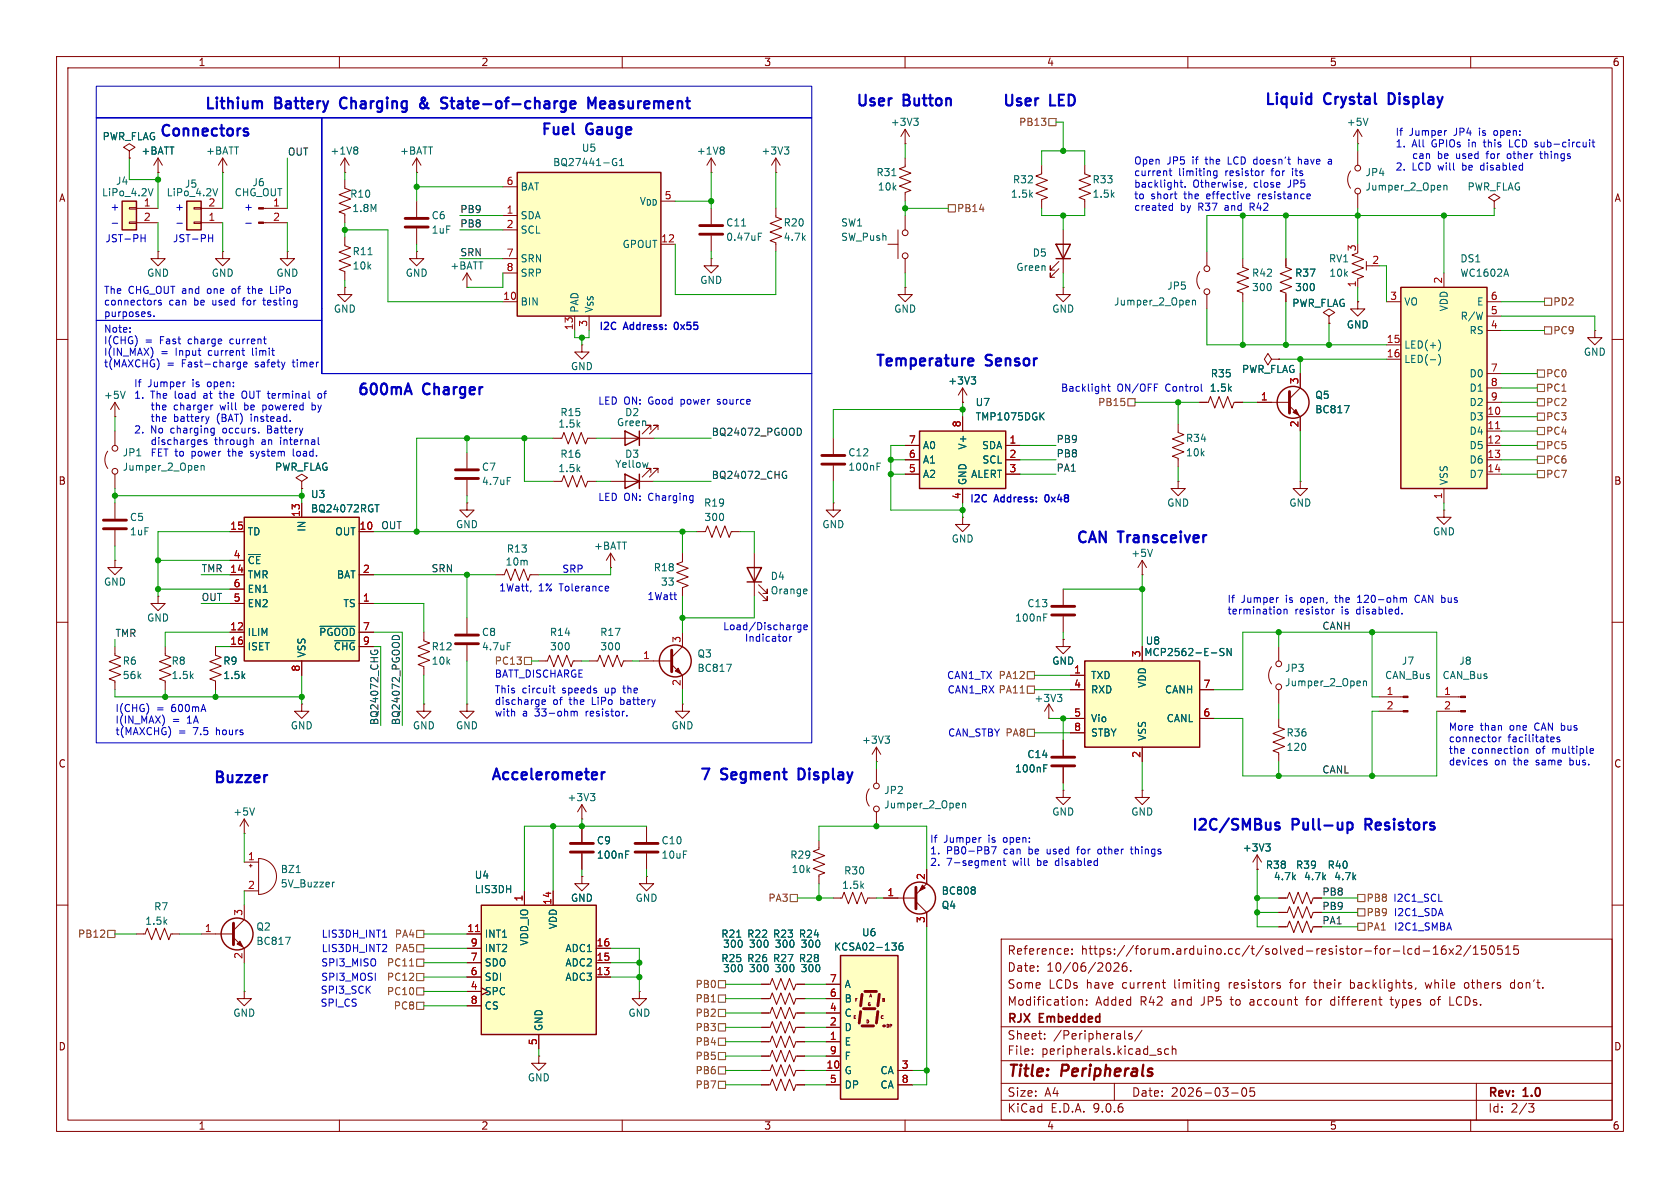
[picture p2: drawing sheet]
<svg xmlns="http://www.w3.org/2000/svg" width="297mm" height="210mm" viewBox="0 0 297 210" stroke-linecap="round" stroke-linejoin="round" font-family="sans-serif">
<defs><g id="words">
<g font-size="2.8" fill="#840000">
<text x="178" y="190.9">Title:</text>
<text x="187.7" y="190.9">Peripherals</text>
</g>
<g font-size="2.7" fill="#0000c2">
<text x="36" y="19.8">Lithium</text>
<text x="48.6" y="19.8">Battery</text>
<text x="60.9" y="19.8">Charging</text>
<text x="75.7" y="19.8">&amp;</text>
<text x="80.3" y="19.8">State-of-charge</text>
<text x="107" y="19.8">Measurement</text>
<text x="151.1" y="19.3">User</text>
<text x="159.7" y="19.3">Button</text>
<text x="177" y="19.3">User</text>
<text x="185.6" y="19.3">LED</text>
<text x="223.4" y="19.1">Liquid</text>
<text x="234.1" y="19.1">Crystal</text>
<text x="246.2" y="19.1">Display</text>
<text x="28" y="24.6">Connectors</text>
<text x="95.4" y="24.4">Fuel</text>
<text x="103.6" y="24.4">Gauge</text>
<text x="154.7" y="65.3">Temperature</text>
<text x="174.4" y="65.3">Sensor</text>
<text x="63" y="70.4">600mA</text>
<text x="74.8" y="70.4">Charger</text>
<text x="190" y="96.5">CAN</text>
<text x="197.8" y="96.5">Transceiver</text>
<text x="37.5" y="138.9">Buzzer</text>
<text x="86.6" y="138.4">Accelerometer</text>
<text x="123.5" y="138.4">7</text>
<text x="127.5" y="138.4">Segment</text>
<text x="141.9" y="138.4">Display</text>
<text x="210.4" y="147.3">I2C/SMBus</text>
<text x="228.4" y="147.3">Pull-up</text>
<text x="242.1" y="147.3">Resistors</text>
</g>
<g font-size="2.1" fill="#840000">
<text x="178" y="172">Date:</text>
<text x="178" y="169">Reference:</text>
<text x="185" y="172">10/06/2026.</text>
<text x="191.1" y="169">https://forum.arduino.cc/t/solved-resistor-for-lcd-16x2/150515</text>
<text x="178" y="178">Modification:</text>
<text x="178" y="175">Some</text>
<text x="185.4" y="175">LCDs</text>
<text x="192.1" y="175">have</text>
<text x="193.7" y="178">Added</text>
<text x="198.5" y="175">current</text>
<text x="201.6" y="178">R42</text>
<text x="207.3" y="178">and</text>
<text x="207.8" y="175">limiting</text>
<text x="212.6" y="178">JP5</text>
<text x="217.6" y="175">resistors</text>
<text x="218" y="178">to</text>
<text x="221.5" y="178">account</text>
<text x="228.7" y="175">for</text>
<text x="231.7" y="178">for</text>
<text x="233.1" y="175">their</text>
<text x="236.1" y="178">different</text>
<text x="239.5" y="175">backlights,</text>
<text x="246.9" y="178">types</text>
<text x="253.1" y="175">while</text>
<text x="254.1" y="178">of</text>
<text x="257.6" y="178">LCDs.</text>
<text x="260.1" y="175">others</text>
<text x="268.4" y="175">don't.</text>
<text x="178" y="184">Sheet:</text>
<text x="178" y="181.2">RJX</text>
<text x="183.8" y="181.2">Embedded</text>
<text x="186.2" y="184">/Peripherals/</text>
<text x="178" y="186.7">File:</text>
<text x="184.1" y="186.7">peripherals.kicad_sch</text>
<text x="178" y="196.9">KiCad</text>
<text x="178" y="194.1">Size:</text>
<text x="184.7" y="194.1">A4</text>
<text x="185.7" y="196.9">E.D.A.</text>
<text x="193.3" y="196.9">9.0.6</text>
<text x="200" y="194.1">Date:</text>
<text x="207" y="194.1">2026-03-05</text>
<text x="263" y="194.3">Rev:</text>
<text x="263" y="196.9">Id:</text>
<text x="267.1" y="196.9">2/3</text>
<text x="269.4" y="194.3">1.0</text>
</g>
<g font-size="1.8" fill="#840000">
<text x="35" y="11.9">1</text>
<text x="85" y="11.9">2</text>
<text x="135" y="11.9">3</text>
<text x="185" y="11.9">4</text>
<text x="235" y="11.9">5</text>
<text x="285" y="11.9">6</text>
<text x="10.3" y="35.9">A</text>
<text x="285.3" y="35.9">A</text>
<text x="10.3" y="85.9">B</text>
<text x="285.3" y="85.9">B</text>
<text x="10.3" y="135.9">C</text>
<text x="285.3" y="135.9">C</text>
<text x="10.3" y="185.9">D</text>
<text x="285.3" y="185.9">D</text>
<text x="35" y="199.9">1</text>
<text x="85" y="199.9">2</text>
<text x="135" y="199.9">3</text>
<text x="185" y="199.9">4</text>
<text x="235" y="199.9">5</text>
<text x="285" y="199.9">6</text>
</g>
<g font-size="1.8" fill="#006464">
<text x="157.4" y="22.5">+3V3</text>
<text x="238" y="22.5">+5V</text>
<text x="18" y="25">PWR_FLAG</text>
<text x="24.9" y="27.5">+BATT</text>
<text x="36.3" y="27.5">+BATT</text>
<text x="58.3" y="27.5">+1V8</text>
<text x="70.6" y="27.5">+BATT</text>
<text x="97.7" y="29.6">BQ27441-G1</text>
<text x="102.8" y="27">U5</text>
<text x="123.1" y="27.5">+1V8</text>
<text x="134.5" y="27.5">+3V3</text>
<text x="17.9" y="34.9">LiPo_4.2V</text>
<text x="20.4" y="32.9">J4</text>
<text x="29.4" y="34.9">LiPo_4.2V</text>
<text x="32.6" y="33.4">J5</text>
<text x="41.4" y="34.9">CHG_OUT</text>
<text x="44.5" y="33.1">J6</text>
<text x="61.8" y="35.2">R10</text>
<text x="91.9" y="33.9">BAT</text>
<text x="154.8" y="31.3">R31</text>
<text x="155.1" y="33.9">10k</text>
<text x="178.6" y="35.2">1.5k</text>
<text x="179" y="32.6">R32</text>
<text x="193" y="35.2">1.5k</text>
<text x="193" y="32.6">R33</text>
<text x="241.3" y="31.3">JP4</text>
<text x="241.3" y="33.9">Jumper_2_Open</text>
<text x="259.3" y="33.9">PWR_FLAG</text>
<text x="62.2" y="37.7">1.8M</text>
<text x="76.2" y="39">C6</text>
<text x="76.2" y="41.5">1uF</text>
<text x="91.9" y="39">SDA</text>
<text x="91.9" y="41.5">SCL</text>
<text x="113" y="36.4">V_{DD}</text>
<text x="128.3" y="40.2">C11</text>
<text x="138.4" y="40.2">R20</text>
<text x="148.6" y="40.2">SW1</text>
<text x="62.2" y="47.9">10k</text>
<text x="62.2" y="45.3">R11</text>
<text x="79.5" y="47.9">+BATT</text>
<text x="91.9" y="46.6">SRN</text>
<text x="110" y="44">GPOUT</text>
<text x="128.3" y="42.8">0.47uF</text>
<text x="138.4" y="42.8">4.7k</text>
<text x="148.6" y="42.8">SW_Push</text>
<text x="182.5" y="45.6">D5</text>
<text x="234.8" y="46.6">RV1</text>
<text x="258.1" y="46.6">DS1</text>
<text x="25.9" y="49.1">GND</text>
<text x="37.3" y="49.1">GND</text>
<text x="48.8" y="49.1">GND</text>
<text x="71.6" y="49.1">GND</text>
<text x="91.9" y="49.1">SRP</text>
<text x="123.7" y="50.4">GND</text>
<text x="179.6" y="48.1">Green</text>
<text x="206.3" y="51.4">JP5</text>
<text x="221.2" y="51.7">300</text>
<text x="221.2" y="49.1">R42</text>
<text x="228.9" y="51.7">300</text>
<text x="228.9" y="49.1">R37</text>
<text x="234.9" y="49.1">10k</text>
<text x="258.1" y="49.1">WC1602A</text>
<text x="58.9" y="55.5">GND</text>
<text x="91.9" y="54.2">BIN</text>
<text x="102.5" y="55.4" transform="rotate(-90 102.5 55.4)">PAD</text>
<text x="105" y="55.4" transform="rotate(-90 105 55.4)">V_{SS}</text>
<text x="158" y="55.5">GND</text>
<text x="185.9" y="55.5">GND</text>
<text x="196.9" y="54.2">Jumper_2_Open</text>
<text x="228.4" y="54.5">PWR_FLAG</text>
<text x="238" y="58.3">GND</text>
<text x="248.2" y="54.2">VO</text>
<text x="256.1" y="55.1" transform="rotate(-90 256.1 55.1)">VDD</text>
<text x="258.1" y="56.7">R/W</text>
<text x="259.7" y="59.3">RS</text>
<text x="261" y="54.2">E</text>
<text x="100.8" y="65.6">GND</text>
<text x="248.2" y="61.8">LED(+)</text>
<text x="248.2" y="64.4">LED(-)</text>
<text x="279.9" y="63.1">GND</text>
<text x="18.3" y="70.7">+5V</text>
<text x="167.5" y="68.2">+3V3</text>
<text x="172.4" y="72">U7</text>
<text x="213.8" y="69.4">1.5k</text>
<text x="214" y="66.9">R35</text>
<text x="219.5" y="66.1">PWR_FLAG</text>
<text x="232.4" y="70.7">Q5</text>
<text x="259.7" y="66.9">D0</text>
<text x="259.7" y="69.4">D1</text>
<text x="259.7" y="72">D2</text>
<text x="98.6" y="75.8">1.5k</text>
<text x="99" y="73.8">R15</text>
<text x="109" y="75.5">Green</text>
<text x="110.4" y="73.8">D2</text>
<text x="172.4" y="74.5">TMP1075DGK</text>
<text x="232.4" y="73.3">BC817</text>
<text x="259.7" y="74.5">D3</text>
<text x="259.7" y="77.1">D4</text>
<text x="21.6" y="80.9">JP1</text>
<text x="21.6" y="83.4">Jumper_2_Open</text>
<text x="45.4" y="80.9">system</text>
<text x="48.5" y="83.4">PWR_FLAG</text>
<text x="85.1" y="83.4">C7</text>
<text x="98.6" y="83.7">1.5k</text>
<text x="99" y="81.1">R16</text>
<text x="108.7" y="82.9">Yellow</text>
<text x="110.4" y="81.1">D3</text>
<text x="149.9" y="83.4">100nF</text>
<text x="149.9" y="80.9">C12</text>
<text x="163.1" y="79.6">A0</text>
<text x="163.1" y="82.1">A1</text>
<text x="171" y="79.6" transform="rotate(-90 171 79.6)">V+</text>
<text x="173.5" y="79.6">SDA</text>
<text x="173.6" y="82.1">SCL</text>
<text x="209.6" y="80.9">10k</text>
<text x="209.6" y="78.3">R34</text>
<text x="259.7" y="79.6">D5</text>
<text x="259.7" y="82.1">D6</text>
<text x="54.9" y="88.2">U3</text>
<text x="85.1" y="86">4.7uF</text>
<text x="124.4" y="89.8">R19</text>
<text x="163.1" y="84.7">A2</text>
<text x="171" y="85.9" transform="rotate(-90 171 85.9)">GND</text>
<text x="171.6" y="84.7">ALERT</text>
<text x="206.2" y="89.8">GND</text>
<text x="227.8" y="89.8">GND</text>
<text x="256.1" y="85.9" transform="rotate(-90 256.1 85.9)">VSS</text>
<text x="259.7" y="84.7">D7</text>
<text x="22.9" y="92.3">C5</text>
<text x="22.9" y="94.8">1uF</text>
<text x="43.7" y="94.8">TD</text>
<text x="54.2" y="94.1" transform="rotate(-90 54.2 94.1)">IN</text>
<text x="54.9" y="90.8">BQ24072RGT</text>
<text x="59.2" y="94.8">OUT</text>
<text x="80.5" y="93.6">GND</text>
<text x="124.4" y="92.3">300</text>
<text x="145.3" y="93.6">GND</text>
<text x="253.2" y="94.8">GND</text>
<text x="43.7" y="99.9">~{CE}</text>
<text x="89.3" y="100.2">10m</text>
<text x="89.5" y="97.9">R13</text>
<text x="104.9" y="97.4">+BATT</text>
<text x="115.5" y="101.2">R18</text>
<text x="168.1" y="96.1">GND</text>
<text x="199.9" y="98.7">+5V</text>
<text x="18.3" y="103.7">GND</text>
<text x="43.7" y="102.5">TMR</text>
<text x="43.7" y="105">EN1</text>
<text x="43.7" y="107.5">EN2</text>
<text x="59.5" y="102.5">BAT</text>
<text x="60.6" y="107.5">TS</text>
<text x="116.7" y="103.7">33</text>
<text x="136.2" y="102.7">D4</text>
<text x="136.2" y="105.3">Orange</text>
<text x="181.5" y="107.5">C13</text>
<text x="25.9" y="110.1">GND</text>
<text x="43.7" y="112.6">ILIM</text>
<text x="56.3" y="112.6">~{PGOOD}</text>
<text x="85.1" y="112.6">C8</text>
<text x="97.1" y="112.6">R14</text>
<text x="106" y="112.6">R17</text>
<text x="179.3" y="110.1">100nF</text>
<text x="21.6" y="117.7">R6</text>
<text x="30.2" y="117.7">R8</text>
<text x="39.4" y="117.7">R9</text>
<text x="43.7" y="115.2">ISET</text>
<text x="54.2" y="116.3" transform="rotate(-90 54.2 116.3)">VSS</text>
<text x="58.9" y="115.2">~{CHG}</text>
<text x="76.2" y="117.7">10k</text>
<text x="76.2" y="115.2">R12</text>
<text x="85.1" y="115.2">4.7uF</text>
<text x="97.1" y="115.2">300</text>
<text x="106" y="115.2">300</text>
<text x="123.2" y="119">BC817</text>
<text x="123.2" y="116.4">Q3</text>
<text x="185.9" y="117.7">GND</text>
<text x="202.2" y="116.2">MCP2562-E-SN</text>
<text x="202.4" y="114.1">U8</text>
<text x="227.1" y="119">JP3</text>
<text x="247.7" y="117.7">J7</text>
<text x="257.9" y="117.7">J8</text>
<text x="21.6" y="120.2">56k</text>
<text x="30.2" y="120.2">1.5k</text>
<text x="39.4" y="120.2">1.5k</text>
<text x="182.8" y="124.3">+3V3</text>
<text x="192.8" y="120.2">TXD</text>
<text x="192.8" y="122.8">RXD</text>
<text x="202.8" y="121.7" transform="rotate(-90 202.8 121.7)">VDD</text>
<text x="205.9" y="122.8">CANH</text>
<text x="227.1" y="121.5">Jumper_2_Open</text>
<text x="244.8" y="120.2">CAN_Bus</text>
<text x="254.9" y="120.2">CAN_Bus</text>
<text x="51.3" y="129.1">GND</text>
<text x="72.9" y="129.1">GND</text>
<text x="80.5" y="129.1">GND</text>
<text x="118.6" y="129.1">GND</text>
<text x="152.3" y="131.7">+3V3</text>
<text x="192.8" y="127.9">Vio</text>
<text x="192.8" y="130.4">STBY</text>
<text x="202.8" y="131.1" transform="rotate(-90 202.8 131.1)">VSS</text>
<text x="206.2" y="127.9">CANL</text>
<text x="227.3" y="130.4">R36</text>
<text x="179.3" y="136.8">100nF</text>
<text x="181.5" y="134.2">C14</text>
<text x="227.3" y="132.9">120</text>
<text x="100.2" y="141.8">+3V3</text>
<text x="156.2" y="140.6">JP2</text>
<text x="156.2" y="143.1">Jumper_2_Open</text>
<text x="41.1" y="144.4">+5V</text>
<text x="105.4" y="149.5">C9</text>
<text x="116.8" y="149.5">C10</text>
<text x="185.9" y="144.4">GND</text>
<text x="199.9" y="144.4">GND</text>
<text x="49.5" y="154.5">BZ1</text>
<text x="83.8" y="155.5">U4</text>
<text x="105.4" y="152">100nF</text>
<text x="116.8" y="152">10uF</text>
<text x="139.6" y="152">R29</text>
<text x="139.9" y="154.5">10k</text>
<text x="149.1" y="154.8">R30</text>
<text x="219.6" y="150.7">+3V3</text>
<text x="223.7" y="153.8">R38</text>
<text x="225.1" y="155.8">4.7k</text>
<text x="229" y="153.8">R39</text>
<text x="230.4" y="155.8">4.7k</text>
<text x="234.6" y="153.8">R40</text>
<text x="235.8" y="155.8">4.7k</text>
<text x="27.2" y="161.1">R7</text>
<text x="49.5" y="157.1">5V_Buzzer</text>
<text x="83.8" y="158.1">LIS3DH</text>
<text x="100.8" y="159.6">GND</text>
<text x="112.3" y="159.6">GND</text>
<text x="148.8" y="157.3">1.5k</text>
<text x="166.4" y="158.3">BC808</text>
<text x="166.4" y="160.9">Q4</text>
<text x="25.6" y="163.7">1.5k</text>
<text x="45.2" y="167.2">BC817</text>
<text x="45.2" y="164.7">Q2</text>
<text x="85.6" y="166">INT1</text>
<text x="93.6" y="167.3" transform="rotate(-90 93.6 167.3)">VDD_IO</text>
<text x="98.7" y="164.4" transform="rotate(-90 98.7 164.4)">VDD</text>
<text x="127.4" y="166">R21</text>
<text x="127.7" y="167.7">300</text>
<text x="132" y="166">R22</text>
<text x="132.3" y="167.7">300</text>
<text x="136.6" y="166">R23</text>
<text x="136.9" y="167.7">300</text>
<text x="141.1" y="166">R24</text>
<text x="141.4" y="167.7">300</text>
<text x="152.3" y="165.7">U6</text>
<text x="85.6" y="168.5">INT2</text>
<text x="85.6" y="171">SDO</text>
<text x="85.6" y="173.6">SDI</text>
<text x="99.9" y="168.5">ADC1</text>
<text x="99.9" y="171">ADC2</text>
<text x="99.9" y="173.6">ADC3</text>
<text x="127.4" y="170.3">R25</text>
<text x="127.7" y="172.1">300</text>
<text x="132" y="170.3">R26</text>
<text x="132.3" y="172.1">300</text>
<text x="136.6" y="170.3">R27</text>
<text x="136.9" y="172.1">300</text>
<text x="141.1" y="170.3">R28</text>
<text x="141.4" y="172.1">300</text>
<text x="147.3" y="168.2">KCSA02-136</text>
<text x="41.1" y="179.9">GND</text>
<text x="85.6" y="176.1">SPC</text>
<text x="85.6" y="178.7">CS</text>
<text x="111" y="179.9">GND</text>
<text x="149.2" y="174.9">A</text>
<text x="149.2" y="177.4">B</text>
<text x="149.2" y="179.9">C</text>
<text x="96.1" y="182.4" transform="rotate(-90 96.1 182.4)">GND</text>
<text x="149.2" y="182.5">D</text>
<text x="149.2" y="185">E</text>
<text x="93.2" y="191.4">GND</text>
<text x="149.2" y="187.6">F</text>
<text x="149.2" y="190.1">G</text>
<text x="155.6" y="190.1">CA</text>
<text x="149.2" y="192.6">DP</text>
<text x="155.6" y="192.6">CA</text>
</g>
<g font-size="1.8" fill="#725600">
<text x="180.1" y="22.5">PB13</text>
<text x="169.1" y="37.7">PB14</text>
<text x="274.5" y="59.3">PC9</text>
<text x="274.5" y="54.2">PD2</text>
<text x="194" y="72">PB15</text>
<text x="273.2" y="69.4">PC1</text>
<text x="273.2" y="66.9">PC0</text>
<text x="273.2" y="72">PC2</text>
<text x="273.2" y="77.1">PC4</text>
<text x="273.2" y="74.5">PC3</text>
<text x="273.2" y="79.6">PC5</text>
<text x="273.2" y="82.1">PC6</text>
<text x="273.2" y="84.7">PC7</text>
<text x="87.4" y="117.7">PC13</text>
<text x="135.7" y="159.6">PA3</text>
<text x="241.5" y="159.6">PB8</text>
<text x="13.7" y="166">PB12</text>
<text x="69.7" y="166">PA4</text>
<text x="241.5" y="164.7">PA1</text>
<text x="241.5" y="162.2">PB9</text>
<text x="68.3" y="173.6">PC12</text>
<text x="68.3" y="171">PC11</text>
<text x="69.7" y="168.5">PA5</text>
<text x="68.3" y="176.1">PC10</text>
<text x="69.5" y="178.7">PC8</text>
<text x="122.9" y="179.9">PB2</text>
<text x="122.9" y="174.9">PB0</text>
<text x="122.9" y="177.4">PB1</text>
<text x="122.9" y="182.5">PB3</text>
<text x="122.9" y="185">PB4</text>
<text x="122.9" y="187.6">PB5</text>
<text x="122.9" y="190.1">PB6</text>
<text x="122.9" y="192.6">PB7</text>
</g>
<g font-size="1.8" fill="#0f0f0f">
<text x="50.8" y="27.6">OUT</text>
<text x="81.3" y="37.8">PB9</text>
<text x="81.3" y="40.3">PB8</text>
<text x="81.3" y="45.4">SRN</text>
<text x="125.7" y="77.1">BQ24072_PGOOD</text>
<text x="186.7" y="78.4">PB9</text>
<text x="186.7" y="80.9">PB8</text>
<text x="186.7" y="83.5">PA1</text>
<text x="125.7" y="84.7">BQ24072_CHG</text>
<text x="67.3" y="93.6">OUT</text>
<text x="35.6" y="101.3">TMR 14</text>
<text x="76.2" y="101.3">SRN</text>
<text x="35.6" y="106.3">OUT</text>
<text x="20.3" y="112.7">TMR</text>
<text x="233.7" y="111.4">CANH</text>
<text x="67" y="128.3" transform="rotate(-90 67 128.3)">BQ24072_CHG</text>
<text x="70.8" y="128.3" transform="rotate(-90 70.8 128.3)">BQ24072_PGOOD</text>
<text x="233.7" y="136.8">CANL</text>
<text x="233.7" y="160.9">PB9</text>
<text x="233.7" y="158.4">PB8</text>
<text x="233.7" y="163.5">PA1</text>
</g>
<g font-size="1.8" fill="#0000c2">
<text x="200.4" y="29.3">Open</text>
<text x="206.3" y="29.3">JP5</text>
<text x="210.9" y="29.3">if</text>
<text x="213.4" y="29.3">the</text>
<text x="217.5" y="29.3">LCD doesn't</text>
<text x="230.4" y="29.3">have</text>
<text x="246.6" y="24.2">If</text>
<text x="246.6" y="26.3">1.</text>
<text x="249.1" y="24.2">Jumper</text>
<text x="249.6" y="26.3">All</text>
<text x="250.1" y="28.3">can</text>
<text x="253.2" y="26.3">GPIOs</text>
<text x="254.7" y="28.3">be</text>
<text x="257.1" y="24.2">JP4</text>
<text x="258.1" y="28.3">used</text>
<text x="259.9" y="26.3">in</text>
<text x="261.8" y="24.2">is</text>
<text x="262.8" y="26.3">this</text>
<text x="263.7" y="28.3">for</text>
<text x="264.6" y="24.2">open:</text>
<text x="267.5" y="26.3">LCD sub-circuit</text>
<text x="267.5" y="28.3">other</text>
<text x="273.6" y="28.3">things</text>
<text x="200.4" y="31.3">current</text>
<text x="200.4" y="33.4">backlight.</text>
<text x="200.4" y="35.4">to</text>
<text x="203.5" y="35.4">short</text>
<text x="208.4" y="31.3">limiting</text>
<text x="209.5" y="35.4">the</text>
<text x="210.9" y="33.4">Otherwise,</text>
<text x="213.6" y="35.4">effective</text>
<text x="216.7" y="31.3">resistor</text>
<text x="221.8" y="33.4">close</text>
<text x="222.9" y="35.4">resistance</text>
<text x="225.1" y="31.3">for</text>
<text x="228" y="33.4">JP5</text>
<text x="228.9" y="31.3">its</text>
<text x="246.6" y="30.4">2.</text>
<text x="249.6" y="30.4">LCD will</text>
<text x="258.8" y="30.4">be</text>
<text x="262.2" y="30.4">disabled</text>
<text x="19.4" y="37.4">+</text>
<text x="30.9" y="37.4">+</text>
<text x="43.1" y="37.4">+</text>
<text x="200.4" y="37.5">created</text>
<text x="208.7" y="37.5">by</text>
<text x="211.9" y="37.5">R37</text>
<text x="216.8" y="37.5">and</text>
<text x="221.4" y="37.5">R42</text>
<text x="18.5" y="43">JST-PH</text>
<text x="30.5" y="43">JST-PH</text>
<text x="18.3" y="52.2">The</text>
<text x="22.7" y="52.2">CHG_OUT and</text>
<text x="36.9" y="52.2">one</text>
<text x="41.5" y="52.2">of</text>
<text x="44.5" y="52.2">the</text>
<text x="48.7" y="52.2">LiPo</text>
<text x="18.3" y="54.2">connectors</text>
<text x="18.3" y="56.3">purposes.</text>
<text x="18.3" y="59">Note:</text>
<text x="29.9" y="54.2">can</text>
<text x="34.4" y="54.2">be</text>
<text x="37.8" y="54.2">used</text>
<text x="43.4" y="54.2">for</text>
<text x="47.2" y="54.2">testing</text>
<text x="105.8" y="58.7">I2C</text>
<text x="110.3" y="58.7">Address:</text>
<text x="119.6" y="58.7">0x55</text>
<text x="18.3" y="61.1">I(CHG)</text>
<text x="18.3" y="63.1">I(IN_MAX)</text>
<text x="18.3" y="65.1">t(MAXCHG)</text>
<text x="25.6" y="61.1">=</text>
<text x="28.4" y="61.1">Fast</text>
<text x="28.4" y="63.1">=</text>
<text x="29.5" y="65.1">=</text>
<text x="31.2" y="63.1">Input</text>
<text x="32.2" y="65.1">Fast-charge</text>
<text x="33.5" y="61.1">charge</text>
<text x="37.1" y="63.1">current</text>
<text x="41.1" y="61.1">current</text>
<text x="45" y="63.1">limit</text>
<text x="45.4" y="65.1">safety</text>
<text x="52.2" y="65.1">timer</text>
<text x="23.6" y="68.6">If</text>
<text x="23.6" y="70.7">1.</text>
<text x="26.1" y="68.6">Jumper</text>
<text x="26.6" y="70.7">The</text>
<text x="31" y="70.7">load</text>
<text x="34.1" y="68.6">is</text>
<text x="36.3" y="70.7">at</text>
<text x="36.9" y="68.6">open:</text>
<text x="39.3" y="70.7">the</text>
<text x="43.4" y="70.7">OUT terminal</text>
<text x="57.3" y="70.7">of</text>
<text x="105.7" y="71.7">LED ON:</text>
<text x="114.7" y="71.7">Good</text>
<text x="120.6" y="71.7">power</text>
<text x="127.3" y="71.7">source</text>
<text x="187.5" y="69.4">Backlight</text>
<text x="197.5" y="69.4">ON/OFF</text>
<text x="206.1" y="69.4">Control</text>
<text x="23.6" y="76.8">2.</text>
<text x="26.6" y="76.8">No</text>
<text x="27.1" y="72.7">the</text>
<text x="27.1" y="74.8">the</text>
<text x="30.3" y="76.8">charging</text>
<text x="31.3" y="72.7">charger</text>
<text x="31.3" y="74.8">battery</text>
<text x="39" y="74.8">(BAT)</text>
<text x="39.6" y="72.7">will</text>
<text x="39.7" y="76.8">occurs.</text>
<text x="44.1" y="72.7">be</text>
<text x="45.2" y="74.8">instead.</text>
<text x="47.5" y="72.7">powered</text>
<text x="47.7" y="76.8">Battery</text>
<text x="56.4" y="72.7">by</text>
<text x="27.1" y="78.9">discharges</text>
<text x="27.1" y="80.9">FET to</text>
<text x="34.6" y="80.9">power</text>
<text x="38.5" y="78.9">through</text>
<text x="41.2" y="80.9">the</text>
<text x="47" y="78.9">an</text>
<text x="50.4" y="78.9">internal</text>
<text x="53.1" y="80.9">load.</text>
<text x="105.7" y="88.8">LED ON:</text>
<text x="114.7" y="88.8">Charging</text>
<text x="171.3" y="89.1">I2C</text>
<text x="175.8" y="89.1">Address:</text>
<text x="185.2" y="89.1">0x48</text>
<text x="99.3" y="101.5">SRP</text>
<text x="88.1" y="104.8">1Watt,</text>
<text x="95.2" y="104.8">1%</text>
<text x="99" y="104.8">Tolerance</text>
<text x="114.4" y="106.3">1Watt</text>
<text x="216.9" y="106.8">If</text>
<text x="219.4" y="106.8">Jumper</text>
<text x="227.4" y="106.8">is</text>
<text x="230.2" y="106.8">open,</text>
<text x="236.5" y="106.8">the</text>
<text x="240.7" y="106.8">120-ohm</text>
<text x="251" y="106.8">CAN bus</text>
<text x="127.7" y="111.6">Load/Discharge</text>
<text x="131.6" y="113.6">Indicator</text>
<text x="216.9" y="108.8">termination</text>
<text x="228.9" y="108.8">resistor</text>
<text x="237.3" y="108.8">is</text>
<text x="240.1" y="108.8">disabled.</text>
<text x="87.4" y="120">BATT_DISCHARGE</text>
<text x="87.4" y="122.8">This</text>
<text x="87.4" y="124.8">discharge</text>
<text x="92.3" y="122.8">circuit</text>
<text x="97.7" y="124.8">of</text>
<text x="99.5" y="122.8">speeds</text>
<text x="100.8" y="124.8">the</text>
<text x="104.9" y="124.8">LiPo</text>
<text x="107.2" y="122.8">up</text>
<text x="110.1" y="124.8">battery</text>
<text x="110.7" y="122.8">the</text>
<text x="167.3" y="120.2">CAN1_TX PA12</text>
<text x="167.4" y="122.8">CAN1_RX PA11</text>
<text x="20.3" y="126.1">I(CHG)</text>
<text x="20.3" y="128.1">I(IN_MAX)</text>
<text x="20.3" y="130.2">t(MAXCHG)</text>
<text x="27.7" y="126.1">=</text>
<text x="30.4" y="126.1">600mA</text>
<text x="30.4" y="128.1">=</text>
<text x="31.5" y="130.2">=</text>
<text x="33.2" y="128.1">1A</text>
<text x="34.3" y="130.2">7.5</text>
<text x="38.5" y="130.2">hours</text>
<text x="87.4" y="126.9">with</text>
<text x="92.4" y="126.9">a</text>
<text x="94.7" y="126.9">33-ohm</text>
<text x="103.8" y="126.9">resistor.</text>
<text x="167.5" y="130.4">CAN_STBY PA8</text>
<text x="256" y="129.4">More</text>
<text x="256" y="131.4">connector</text>
<text x="261.7" y="129.4">than</text>
<text x="266.6" y="131.4">facilitates</text>
<text x="267" y="129.4">one</text>
<text x="271.6" y="129.4">CAN bus</text>
<text x="256" y="133.5">the</text>
<text x="256" y="135.5">devices</text>
<text x="260.2" y="133.5">connection</text>
<text x="264.2" y="135.5">on</text>
<text x="267.7" y="135.5">the</text>
<text x="271.7" y="133.5">of</text>
<text x="271.8" y="135.5">same</text>
<text x="274.7" y="133.5">multiple</text>
<text x="278" y="135.5">bus.</text>
<text x="164.3" y="149.2">If</text>
<text x="166.8" y="149.2">Jumper</text>
<text x="174.8" y="149.2">is</text>
<text x="177.6" y="149.2">open:</text>
<text x="164.3" y="151.2">1.</text>
<text x="164.3" y="153.3">2.</text>
<text x="167.3" y="151.2">PB0-PB7</text>
<text x="167.3" y="153.3">7-segment</text>
<text x="177.6" y="151.2">can</text>
<text x="179.2" y="153.3">will</text>
<text x="182.1" y="151.2">be</text>
<text x="183.6" y="153.3">be</text>
<text x="185.5" y="151.2">used</text>
<text x="187" y="153.3">disabled</text>
<text x="191.1" y="151.2">for</text>
<text x="194.9" y="151.2">other</text>
<text x="201" y="151.2">things</text>
<text x="246.2" y="159.6">I2C1_SCL</text>
<text x="56.8" y="166">LIS3DH_INT1</text>
<text x="246.3" y="162.2">I2C1_SDA</text>
<text x="246.3" y="164.7">I2C1_SMBA</text>
<text x="56.7" y="171">SPI3_MISO</text>
<text x="56.7" y="173.6">SPI3_MOSI</text>
<text x="56.8" y="168.5">LIS3DH_INT2</text>
<text x="56.6" y="178.2">SPI_CS</text>
<text x="56.6" y="175.9">SPI3_SCK</text>
</g>
<g font-size="1.8" fill="#a90000">
<text x="89.5" y="32.8">6</text>
<text x="117.4" y="35.3">5</text>
<text x="25.3" y="36.6">1</text>
<text x="25.3" y="39.1">2</text>
<text x="36.8" y="39.1">1</text>
<text x="36.8" y="36.6">2</text>
<text x="48.2" y="36.6">1</text>
<text x="48.2" y="39.1">2</text>
<text x="89.5" y="37.8">1</text>
<text x="89.5" y="40.4">2</text>
<text x="89.5" y="45.5">7</text>
<text x="116.8" y="42.9">12</text>
<text x="239.8" y="44.5" transform="rotate(-90 239.8 44.5)">3</text>
<text x="242.5" y="46.7">2</text>
<text x="88.9" y="53.1">10</text>
<text x="89.5" y="48">8</text>
<text x="239.8" y="50.9" transform="rotate(-90 239.8 50.9)">1</text>
<text x="245.7" y="53.1">3</text>
<text x="255" y="50.2" transform="rotate(-90 255 50.2)">2</text>
<text x="263.5" y="53.1">6</text>
<text x="101.3" y="58.5" transform="rotate(-90 101.3 58.5)">13</text>
<text x="103.9" y="57.9" transform="rotate(-90 103.9 57.9)">3</text>
<text x="263.5" y="55.6">5</text>
<text x="263.5" y="58.2">4</text>
<text x="245.1" y="60.7">15</text>
<text x="245.1" y="63.2">16</text>
<text x="263.5" y="65.8">7</text>
<text x="222.8" y="70.9">1</text>
<text x="229.6" y="68" transform="rotate(-90 229.6 68)">3</text>
<text x="263.5" y="68.3">8</text>
<text x="263.5" y="70.9">9</text>
<text x="169.9" y="75.6" transform="rotate(-90 169.9 75.6)">8</text>
<text x="229.6" y="75.6" transform="rotate(-90 229.6 75.6)">2</text>
<text x="262.8" y="73.4">10</text>
<text x="262.8" y="75.9">11</text>
<text x="160.6" y="78.5">7</text>
<text x="160.6" y="81">6</text>
<text x="160.6" y="83.6">5</text>
<text x="178.4" y="78.5">1</text>
<text x="178.4" y="81">2</text>
<text x="178.4" y="83.6">3</text>
<text x="262.8" y="78.5">12</text>
<text x="262.8" y="81">13</text>
<text x="262.8" y="83.6">14</text>
<text x="169.9" y="88.3" transform="rotate(-90 169.9 88.3)">4</text>
<text x="255" y="88.3" transform="rotate(-90 255 88.3)">1</text>
<text x="40.6" y="93.7">15</text>
<text x="53.1" y="91.5" transform="rotate(-90 53.1 91.5)">13</text>
<text x="63.5" y="93.7">10</text>
<text x="40.6" y="101.3">14</text>
<text x="41.2" y="98.8">4</text>
<text x="64.1" y="101.3">2</text>
<text x="41.2" y="103.9">6</text>
<text x="41.2" y="106.4">5</text>
<text x="64.1" y="106.4">1</text>
<text x="40.6" y="111.5">12</text>
<text x="64.1" y="111.5">7</text>
<text x="120.4" y="113.7" transform="rotate(-90 120.4 113.7)">3</text>
<text x="40.6" y="114">16</text>
<text x="53.1" y="118.8" transform="rotate(-90 53.1 118.8)">8</text>
<text x="64.1" y="114">9</text>
<text x="113.6" y="116.6">1</text>
<text x="189.8" y="119.1">1</text>
<text x="201.7" y="116.3" transform="rotate(-90 201.7 116.3)">3</text>
<text x="120.4" y="121.4" transform="rotate(-90 120.4 121.4)">2</text>
<text x="189.8" y="121.7">4</text>
<text x="212.7" y="121.7">7</text>
<text x="245" y="122.9">1</text>
<text x="245" y="125.5">2</text>
<text x="255.2" y="122.9">1</text>
<text x="255.2" y="125.5">2</text>
<text x="189.8" y="126.7">5</text>
<text x="189.8" y="129.3">8</text>
<text x="212.7" y="126.7">6</text>
<text x="201.7" y="134.1" transform="rotate(-90 201.7 134.1)">2</text>
<text x="43.7" y="152.1">1</text>
<text x="163.6" y="155.6" transform="rotate(-90 163.6 155.6)">2</text>
<text x="42.9" y="162" transform="rotate(-90 42.9 162)">3</text>
<text x="43.7" y="157.2">2</text>
<text x="92.5" y="159.5" transform="rotate(-90 92.5 159.5)">1</text>
<text x="97.5" y="160.1" transform="rotate(-90 97.5 160.1)">14</text>
<text x="156.8" y="158.5">1</text>
<text x="36.1" y="164.8">1</text>
<text x="82.5" y="164.8">11</text>
<text x="83.1" y="167.4">9</text>
<text x="105.4" y="167.4">16</text>
<text x="163.6" y="163.3" transform="rotate(-90 163.6 163.3)">3</text>
<text x="42.9" y="169.6" transform="rotate(-90 42.9 169.6)">2</text>
<text x="83.1" y="169.9">7</text>
<text x="83.1" y="172.5">6</text>
<text x="105.4" y="169.9">15</text>
<text x="105.4" y="172.5">13</text>
<text x="146.6" y="173.7">7</text>
<text x="83.1" y="175">4</text>
<text x="83.1" y="177.5">8</text>
<text x="146.6" y="176.3">6</text>
<text x="146.6" y="178.8">4</text>
<text x="95" y="184.9" transform="rotate(-90 95 184.9)">5</text>
<text x="146.6" y="181.4">2</text>
<text x="146.6" y="183.9">1</text>
<text x="146" y="189">10</text>
<text x="146.6" y="186.4">9</text>
<text x="146.6" y="191.5">5</text>
<text x="159.3" y="189">3</text>
<text x="159.3" y="191.5">8</text>
</g>
<g font-size=".7" fill="#840000">
<text x="151" y="177.3">F</text>
<text x="153.2" y="178">G</text>
<text x="153.5" y="176.5">A</text>
<text x="155.8" y="177.3">B</text>
<text x="150.7" y="180.3">E</text>
<text x="153" y="181.1">D</text>
<text x="155.5" y="180.3">C</text>
<text x="156.5" y="181.8">DP</text>
</g>
</g></defs>
<g fill="none" stroke="#840000" stroke-width=".18">
<path d="M10 10h277v190h-277zM12 12h273v186h-273zM60 10v2M110 10v2M160 10v2M210 10v2M260 10v2M39.4 30.5h.1M39.4 27.9l-.8 1.3M39.4 27.9l.7 1.3M39.4 27.9v2.6M46.6 36.8h4.2"/>
<path d="M46.6 39.4h4.2M61 31.8v1.5l1 .4-2.1 .7 2.1 .8-2.1 .7 2.1 .8-2.1 .8 1.1 .3v1.6M61 30.5h.1M61 27.9v2.6M61 27.9l-.8 1.3M61 27.9l.7 1.3M73.7 30.5h.1M73.7 27.9l-.8 1.3M73.7 27.9l.7 1.3M73.7 27.9v2.6M73.7 35.6v2.8M125.7 30.5h.1"/>
<path d="M125.7 27.9l-.7 1.3M125.7 27.9l.8 1.3M125.7 27.9v2.6M137.2 36.8v1.6l1 .3-2.1 .8 2.1 .8-2.1 .7 2.1 .8-2.1 .7 1.1 .4v1.6M137.2 30.5h.1M137.2 27.9v2.6M137.2 27.9l-.8 1.3M137.2 27.9l.7 1.3M238.8 30.2a2.54 2.54 0 0 0 0 3.1M240 26.7v2.5M240 34.3v2.5M73.7 40.4v2.8"/>
<path d="M219.7 45.7v1.5l1 .4-2 .8 2 .7-2 .8 2 .8-2 .7 1 .4v1.5M227.3 45.7v1.5l1 .4-2 .8 2 .7-2 .8 2 .8-2 .7 1 .4v1.5M10 60h2M222.2 71.1h5.8M224.8 63.5l-.6-1-.7 1 .7 1 .6-1h1.3M226.1 63.5h.1M228 71.8l1.9 1.9v2.5M229.9 66v2.6l-1.9 1.9M285 60h2M97.8 85.1h1.5l.4-1 .8 2 .7-2 .8 2 .7-2 .8 2 .4-1h1.5M133.3 97.8v7.6M10 110h2"/>
<path d="M134.1 104.6l1.5 1.6v-.8v.8h-.7M134.1 103.4l1.5 1.5v-.8v.8h-.7M285 110h2M120.6 124.5v1.2h1.3l-1.3 1.3-1.2-1.3h1.2M120.6 124.5h.1M102.9 144.8h.1M102.9 154.9v1.3h1.2l-1.2 1.3-1.3-1.3h1.3M102.9 154.9h.1M102.9 142.2v2.6M102.9 146.1v2.7M102.9 150.9v2.8M102.9 142.2l-.8 1.3"/>
<path d="M102.9 142.2l.7 1.3M114.3 154.9v1.3h1.3l-1.3 1.3-1.3-1.3h1.3M114.3 154.9h.1M226.1 158.8h1.5l.4-1.1 .7 2.1 .8-2.1 .8 2.1 .7-2.1 .8 2.1 .4-1h1.5M10 160h2M113 175.3v1.2h1.3l-1.3 1.3-1.2-1.3h1.2M113 175.3h.1M177 166h108v32h-108zM188.7 167.7l.2 .4-.7 .1M188.8 168.6l-.1 .1M189.5 168.6v.1M189.5 167.8v.1"/>
<path d="M190.7 176.8l.3-.1 .3 .1 .1 .9M190.7 176.7v1M192.1 176.8v.1M192.1 177.6v.1M197 170.3l.5-.1 .2 .1 .1 .3-.9 1.1h.9M199.1 170.2a.59 .59 0 0 0-.7 .6v.6l.1 .2 .5 .1 .2-.1v-.5l-.1-.3h-.4l-.3 .3M199.9 171.6v.1M205.5 173.7h.5M205.7 174.5l.3 .2M214.9 173.8h.6M214.9 174.6h.6M215.5 173.7v1.2l-.3 .3-.4-.1"/>
<path d="M226.1 161.3h1.5l.4-1 .7 2 .8-2 .8 2 .7-2 .8 2 .4-1h1.5M226.1 163.8h1.5l.4-1 .7 2 .8-2 .8 2 .7-2 .8 2 .4-1h1.5M226.2 174.2l.2 .2-.2 .3M226.2 173.7l.1 .1M230.8 176.7h.6M232.2 173.7h.6M235.5 176.7l-.3 .3v.4l.3 .3M238.7 174.6l.5 .1M238.7 173.2v1.5M239.2 173.7l-.5 .1M245.7 176.7h.6M246 176.2v1.3l.3 .2"/>
<path d="M248.2 167.2v1.3l.2 .2M249.6 167.8l-.4-.1-.3 .3v.4l.1 .2h.6M250.3 174.6l-.1 .3M250.9 167.8l-.4-.1-.3 .3v.4l.1 .2h.6M250.9 167.2v1.5M251.6 168.1h1.1M252 173.7l.2 1 .3-.7M253.4 168.7h.8M253.4 167.6l.4-.4v1.5M253.5 176.8l-.3-.1-.3 .3v.4l.1 .2h.5M255.5 167.2a.59 .59 0 0 0-.7 .6v.6l.2 .2 .4 .1 .2-.1 .1-.5-.2-.3h-.4l-.3 .3M256.2 167.7l.8 1"/>
<path d="M256.3 177.7h.7M257 167.7l-.8 1M257.5 167.3l.5-.1 .2 .1 .1 .3-.9 1.1h.9M259.5 173.8l-.3-.1-.3 .3v.4l.1 .2h.5M260 167.1l-1.3 2M260.5 168.7h.8M260.5 167.6l.4-.4v1.5M262.7 167.2h-.7l-.1 .7 .2-.1h.5l.1 .3v.5l-.2 .1-.6-.1M263.5 167.3l.2-.1a.81 .81 0 0 1 .6 .6 .81 .81 0 0 1-.3 .8l-.2 .1a.81 .81 0 0 1-.3-1.4zM265.5 167.2h-.7l-.1 .7 .3-.1h.5l.1 .3-.1 .5-.2 .1-.6-.1M266.2 168.7h.8M266.2 167.6l.4-.4v1.5"/>
<path d="M267.7 173.8l-.4-.1-.3 .3v.4l.2 .2h.5M268.4 167.2h-.7l-.1 .7 .2-.1h.5l.2 .3-.1 .5-.2 .1-.6-.1M285 160h2M60 198v2M110 198v2M160 198v2M177 194.5h108M177 191.5h108M177 187.5h108M177 181.5h108M182.5 186.3v.1M182.5 185.5v.1"/>
<path d="M184.7 183.6v.1M184.7 182.8v.1M197 191.5v3M198.8 182.2v1.3l.2 .2M200.1 182.8l-.4-.1-.2 .2 .1 .2 .5 .2v.3h-.6M201.9 182.1l-1.3 2M204.7 185.8l.5 .2 .1 .1-.1 .2-.4 .1M204.7 185.5h.5M206.6 185.5l-.4-.1-.3 .3v.4l.1 .2h.6M207.2 185.5l.3-.1 .3 .1 .1 .9M207.2 184.9v1.5M210 198v2"/>
<path d="M217.7 193.2h1.2M219.7 192.4l.2-.1a.81 .81 0 0 1 .6 .6 .81 .81 0 0 1-.3 .8l-.2 .1a.81 .81 0 0 1-.3-1.4zM221.7 192.3h-.7v.7l.2-.1h.5l.1 .3-.1 .5-.2 .1-.5-.1M260 198v2M261 191.5v6.5M270.2 195.1h1l-.5 .6 .4 .1 .1 .5-.3 .3h-.4"/>
<circle cx="240" cy="33.8" r=".51"/>
<circle cx="240" cy="29.7" r=".51"/>
</g>
<g fill="#840000" stroke="#840000" stroke-width=".18">
<path d="M45.7 36.7h.9v.3h-.9z"/>
<path d="M45.7 39.2h.9v.3h-.9z"/>
<path d="M228.6 72.9l.5-.5 .5 1z"/>
</g>
<g fill="none" stroke="#006464" stroke-width=".18">
<path d="M63 26l.3 .2-.3 .3 .3 .3v.2l-.3 .2M127.8 26l.2 .2-.2 .3 .2 .3v.2l-.2 .2M138.7 26h.8l-.5 .5M139.2 26.5l.3 .2v.3l-.3 .2M255.3 32.8v.8M255.3 32.9l.1-.1h.3l.1 .8M237.7 71.7h.8l-.5 1.3M142.5 104.1l.2 .3-.6 .2M142.6 104.9l-.1 .1M104.4 140.3h.8l-.5 .5M104.9 140.8l.3 .2v.3l-.3 .2M110.6 151h.4"/>
<path d="M110.6 150.4h.6"/>
</g>
<path d="M71.6 38.6h4.1M71.6 40.1h4.1M228 69.2v3.8M100.8 149.1h4.1M100.8 150.6h4.1" fill="none" stroke="#840000" stroke-width=".51"/>
<g fill="none" stroke="#840000" stroke-width=".25">
<path d="M132.1 100.3h2.5l-1.3 2.6zM132.1 102.9h2.5"/>
<circle cx="228.6" cy="71.1" r="2.82"/>
</g>
<path d="M91.4 30.5h25.4v25.4h-25.4z" fill="#ffffc2"/>
<g fill="none" stroke="#840000" stroke-width=".25">
<path d="M91.4 30.5h25.4v25.4h-25.4z"/>
<circle cx="162.6" cy="158.7" r="2.82"/>
</g>
<g fill="none" stroke="#840000" stroke-width=".18">
<path d="M88.9 33h2.5M88.9 38.1h2.5M160 38.1v2.5M27.9 44.5v1.2h1.3l-1.3 1.3-1.2-1.3h1.2M27.9 44.5h.1M39.4 44.5v1.2h1.2l-1.2 1.3-1.3-1.3h1.3M39.4 44.5h.1M50.8 44.5v1.2h1.3l-1.3 1.3-1.3-1.3h1.3M50.8 44.5h.1M88.9 40.6h2.5M88.9 45.7h2.5M88.9 48.3h2.5"/>
<path d="M88.9 53.3h2.5M101.6 55.9v2.5M104.1 55.9v2.5M116.8 43.2h2.6M157 43.2h1.7M158.7 40.6v5.1M160 45.7v2.6M19 79.8a2.54 2.54 0 0 0 0 3M20.3 73.7h.1M20.3 71.1v2.6M20.3 76.2v2.5M20.3 71.1l-.7 1.3"/>
<path d="M20.3 71.1l.8 1.3M20.3 83.8v2.6M20.3 88.9v2.8M20.3 93.7v2.8M53.3 85.1l1.1-.6-1.1-.7-1 .7 1 .6v1.3M53.3 86.4h.1M74.9 111.8v1.5l1 .4-2 .7 2 .8-2 .8 2 .7-2 .8 1 .4v1.5M53.3 124.5v1.2h1.3l-1.3 1.3-1.2-1.3h1.2M53.3 124.5h.1M74.9 124.5v1.2h1.3l-1.3 1.3-1.2-1.3h1.2M74.9 124.5h.1M82.5 124.5v1.2h1.3l-1.3 1.3-1.2-1.3h1.2"/>
<path d="M82.5 124.5h.1M114.3 146.1v2.7M114.3 150.9v2.8M147.3 158.8h1.5l.4-1.1 .8 2.1 .7-2.1 .8 2.1 .8-2.1 .7 2.1 .4-1h1.5M156.2 158.8h5.7M161.9 159.4l1.9 1.9v2.5M163.8 153.7v2.5l-1.9 1.9"/>
<circle cx="160" cy="41.1" r=".51"/>
<circle cx="160" cy="45.2" r=".51"/>
<circle cx="20.3" cy="79.2" r=".51"/>
<circle cx="20.3" cy="83.3" r=".51"/>
</g>
<path d="M108.8 28.7h.2v.5l-.3 .1-.3-.2M109 28.1l-.3-.1-.3 .2M109.5 29.3h.7M109.5 28.4l.4-.4v1.3M22.1 69.2l-.4 1.2M35.6 82.3v.8M35.6 82.4l.1-.1h.3l.1 .8M172.3 156.9l.1 .1-.1 .3M172.3 157.4l.1 .2-.1 .4" fill="none" stroke="#006464" stroke-width=".18"/>
<path d="M18.3 91.9h4.1M18.3 93.5h4.1M112.3 149.1h4M112.3 150.6h4M161.9 156.8v3.9" fill="none" stroke="#840000" stroke-width=".51"/>
<path d="M163.1 156.5l.5 .5-1 .5z" fill="#840000" stroke="#840000" stroke-width=".18"/>
<path d="M43.2 91.4h20.3v25.4h-20.3z" fill="#ffffc2"/>
<g fill="none" stroke="#840000" stroke-width=".25">
<path d="M110.5 76.2l2.5 1.3-2.5 1.2zM113 76.2v2.5M43.2 91.4h20.3v25.4h-20.3zM110.5 83.8l2.5 1.3-2.5 1.3zM113 83.8v2.6"/>
<circle cx="119.4" cy="116.8" r="2.82"/>
</g>
<g fill="none" stroke="#840000" stroke-width=".18">
<path d="M125.7 36.8v2.8M160 25.4h.1M160 27.9v1.6l-1 .3 2 .8-2 .8 2 .7-2 .8 2 .8-1 .3v1.6M160 22.9l-.7 1.2M160 22.9l.8 1.2M160 22.9v2.5M61 41.9v1.5l1 .4-2.1 .8 2.1 .7-2.1 .8 2.1 .8-2.1 .7 1.1 .4v1.5M61 50.8v1.3h1.2l-1.2 1.2-1.3-1.2h1.3M61 50.8h.1M73.7 44.5v1.2h1.2l-1.2 1.3-1.3-1.3h1.3M73.7 44.5h.1M82.5 50.8h.1"/>
<path d="M82.5 48.3l-.7 1.2M82.5 48.3l.8 1.2M82.5 48.3v2.5M125.7 45.7v1.3h1.3l-1.3 1.3-1.2-1.3h1.2M125.7 45.7h.1M125.7 41.7v2.8M160 50.8v1.3h1.3l-1.3 1.2-1.3-1.2h1.3M160 50.8h.1M97.8 77.5h1.5l.4-1 .8 2 .7-2 .8 2 .7-2 .8 2 .4-1h1.5M102.9 61v1.2h1.2l-1.2 1.3-1.3-1.3h1.3M102.9 61h.1M107.9 77.5h7.7"/>
<path d="M115.1 75.9v-.7h-.8h.8l-1.6 1.5M116.3 75.9v-.7h-.7h.7l-1.5 1.5M20.3 99.1v1.2h1.3l-1.3 1.3-1.3-1.3h1.3M20.3 99.1h.1M40.6 94h2.6M40.6 99.1h2.6M53.3 88.9v2.5M63.5 94h2.5M82.5 88.9v1.3h1.3l-1.3 1.2-1.2-1.2h1.2M82.5 88.9h.1M82.5 80v2.8M82.5 84.8v2.8"/>
<path d="M107.9 97.8l-.7 1.3M107.9 97.8l.8 1.3M107.9 97.8v2.5M107.9 85.1h7.7M115.1 83.6v-.8h-.8h.8l-1.6 1.5M116.3 83.6v-.8h-.7h.7l-1.5 1.5M120.6 97.8v1.5l-1 .4 2.1 .8-2.1 .7 2.1 .8-2.1 .7 2.1 .8-1.1 .4v1.5M123.2 94h1.5l.4-1 .8 2 .7-2 .8 2 .7-2 .8 2 .4-1h1.5M20.3 114.3v1.5l1 .4-2 .8 2 .7-2 .8 2 .8-2 .7 1 .4v1.5M27.9 105.4v1.3h1.3l-1.3 1.3-1.2-1.3h1.2M27.9 105.4h.1M29.2 114.3v1.5l1 .4-2 .8 2 .7-2 .8 2 .8-2 .7 1 .4v1.5"/>
<path d="M38.1 114.3v1.5l1 .4-2 .8 2 .7-2 .8 2 .8-2 .7 1 .4v1.5M40.6 101.6h2.6M40.6 104.1h2.6M40.6 106.7h2.6M40.6 111.8h2.6M40.6 114.3h2.6M53.3 116.8v2.6M63.5 101.6h2.5M63.5 106.7h2.5M63.5 111.8h2.5M63.5 114.3h2.5M82.5 109.2v2.8"/>
<path d="M82.5 114v2.8M87.6 101.6h1.6l.3-1 .8 2 .8-2 .7 2 .8-2 .7 2 .4-1h1.5M95.2 116.8h1.6l.4-1 .7 2.1 .8-2.1 .7 2.1 .8-2.1 .8 2.1 .3-1.1h1.6M104.1 116.8h1.6l.3-1 .8 2.1 .8-2.1 .7 2.1 .8-2.1 .8 2.1 .3-1.1h1.6M107.9 100.3h.1M113 116.8h5.7M118.7 117.5l1.9 1.9v2.5M120.6 111.8v2.5l-1.9 1.9M153.7 139.4a2.54 2.54 0 0 0 0 3.1M154.9 134.6h.1M154.9 132.1v2.5M154.9 135.9v2.5"/>
<path d="M154.9 132.1l-.7 1.3M154.9 132.1l.8 1.3M43.2 147.3h.1M43.2 144.8l-.8 1.3M43.2 144.8l.7 1.3M43.2 144.8v2.5M43.2 152.4h2.5M43.2 157.5h2.5M44.1 153h.5M44.3 152.8v.5M45.7 151.8a3.2 3.2 0 0 1 3.2 3.1 3.2 3.2 0 0 1-3.2 3.2zM154.9 143.5v2.6"/>
<path d="M134.6 181.6h1.5l.4-1 .8 2 .7-2 .8 2 .8-2 .7 2 .4-1h1.5M134.6 184.2h1.5l.4-1.1 .8 2.1 .7-2.1 .8 2.1 .8-2.1 .7 2.1 .4-1h1.5"/>
<circle cx="154.9" cy="138.9" r=".51"/>
<circle cx="154.9" cy="143" r=".51"/>
</g>
<g fill="none" stroke="#006464" stroke-width=".18">
<path d="M131.1 39.9h.7M157.7 31.1h.7M161.5 20.9h.8l-.4 .5M162.1 21.4l.2 .2v.3l-.2 .3M65.1 45h.7M134.1 41.8h.4M134.1 41.2h.6M66.3 89.2h.7M89.7 84.4h.6M114.6 81.8l-.3 .8M56.5 110.7h6.3M59.1 113.3h3.7"/>
<path d="M89.7 113.6h.6M128.4 117.4h.9l-.6 1.3M156.5 130.1h.7l-.4 .5M157 130.6l.2 .2v.3l-.2 .3M45 142.8l-.4 1.3M52.4 154.2h.7M59.1 155.9l-.3 .3M170.2 142v.8M170.2 142.1l.2-.1h.3v.8"/>
</g>
<path d="M123.7 39.9h4.1M123.7 41.4h4.1M80.5 83.1h4.1M80.5 84.6h4.1M80.5 112.3h4.1M80.5 113.8h4.1M118.7 114.9v3.8" fill="none" stroke="#840000" stroke-width=".51"/>
<path d="M119.4 118.6l.5-.5 .5 1z" fill="#840000" stroke="#840000" stroke-width=".18"/>
<path d="M162.6 76.2h15.2v10.2h-15.2z" fill="#ffffc2"/>
<g fill="none" stroke="#840000" stroke-width=".25">
<path d="M162.6 76.2h15.2v10.2h-15.2z"/>
<circle cx="41.9" cy="165.1" r="2.82"/>
</g>
<g fill="none" stroke="#840000" stroke-width=".18">
<path d="M147.3 77.5v2.8M160 78.7h2.6M170.2 73.7v2.5M177.8 78.7h2.5M147.3 88.9v1.3h1.3l-1.3 1.2-1.3-1.2h1.3M147.3 88.9h.1M147.3 82.3v2.8M160 81.3h2.6M160 83.8h2.6M170.2 86.4v2.5M177.8 81.3h2.5M177.8 83.8h2.5"/>
<path d="M24.1 165.1h1.6l.3-1 .8 2 .8-2 .7 2 .8-2 .7 2 .4-1h1.5M35.6 165.1h5.7M41.3 165.7l1.9 1.9v2.6M43.2 175.3v1.2h1.2l-1.2 1.3-1.3-1.3h1.3M43.2 175.3h.1M43.2 160v2.6l-1.9 1.9M134.6 174h1.5l.4-1 .8 2 .7-2 .8 2 .8-2 .7 2 .4-1h1.5M134.6 176.5h1.5l.4-1 .8 2 .7-2 .8 2 .8-2 .7 2 .4-1h1.5M134.6 179.1h1.5l.4-1 .8 2 .7-2 .8 2 .8-2 .7 2 .4-1h1.5M95.2 186.7v1.3h1.3l-1.3 1.2-1.2-1.2h1.2M95.2 186.7h.1"/>
</g>
<path d="M184 73.5l.6 .7M184.6 73l-.7 .7M155.1 82.5h.4M155.1 81.9h.6M50.5 165.7h.8l-.5 1.2M130.2 165.7h.8" fill="none" stroke="#006464" stroke-width=".18"/>
<path d="M145.3 80.5h4.1M145.3 82h4.1M41.3 163.2v3.8" fill="none" stroke="#840000" stroke-width=".51"/>
<path d="M42.4 166.4l.5 1-1-.5z" fill="#840000" stroke="#840000" stroke-width=".18"/>
<path d="M85.1 160h20.3v22.9h-20.3z" fill="#ffffc2"/>
<path d="M85.1 160h20.3v22.9h-20.3z" fill="none" stroke="#840000" stroke-width=".25"/>
<g fill="none" stroke="#840000" stroke-width=".18">
<path d="M240 25.4h.1M240 22.9l-.7 1.2M240 22.9l.8 1.2M240 22.9v2.5M234.9 55.9l1.1-.7-1.1-.6-1 .6 1 .7v1.3M234.9 57.2h.1M240 53.3v1.3h1.3l-1.3 1.3-1.2-1.3h1.2M240 53.3h.1M240 44.7l-1 .4 2 .7-2 .8 2 .8-2 .7 2 .8-1 .4v1.5M241.6 46.2v1.6M241.6 47h1M92.7 157.5v2.5"/>
<path d="M97.8 157.5v2.5M144.8 148.6v1.5l-1 .4 2 .8-2 .7 2 .8-2 .7 2 .8-1 .4v1.5M82.5 165.1h2.6M82.5 167.6h2.6M82.5 170.2h2.6M82.5 172.7h2.6M82.5 175.3h2.6M82.5 177.8h2.6M105.4 167.6h2.5M105.4 170.2h2.5M105.4 172.7h2.5M95.2 182.9v2.5"/>
</g>
<path d="M84.1 164.7h.7" fill="none" stroke="#a90000" stroke-width=".18"/>
<path d="M241.8 20.9l-.4 1.3" fill="none" stroke="#006464" stroke-width=".18"/>
<path d="M21.6 35.6h2.5v5h-2.5z" fill="#ffffc2"/>
<path d="M21.6 35.6h2.5v5h-2.5z" fill="none" stroke="#840000" stroke-width=".25"/>
<path d="M22.9 36.7h1.2v.3h-1.2zM22.9 39.2h1.2v.3h-1.2zM22.9 26.7l1-.7-1-.6-1.1 .6 1.1 .7v1.2M22.9 27.9h.1M24.1 36.8h3.8M24.1 39.4h3.8" fill="none" stroke="#840000" stroke-width=".18"/>
<path d="M27.1 33.3l-.5 1.3" fill="none" stroke="#006464" stroke-width=".18"/>
<path d="M33 35.6h2.6v5h-2.6z" fill="#ffffc2"/>
<path d="M33 35.6h2.6v5h-2.6z" fill="none" stroke="#840000" stroke-width=".25"/>
<path d="M27.9 30.5h.1M27.9 27.9l-.7 1.3M27.9 27.9l.8 1.3M27.9 27.9v2.6M34.3 39.2h1.3v.3h-1.3zM34.3 36.7h1.3v.3h-1.3zM35.6 39.4h3.8M35.6 36.8h3.8M134.6 186.7h1.5l.4-1 .8 2 .7-2 .8 2 .8-2 .7 2 .4-1h1.5M134.6 189.2h1.5l.4-1 .8 2 .7-2 .8 2 .8-2 .7 2 .4-1h1.5" fill="none" stroke="#840000" stroke-width=".18"/>
<path d="M38.5 33.3l-.4 1.3" fill="none" stroke="#006464" stroke-width=".18"/>
<path d="M148.6 168.9h10.1v25.4h-10.1z" fill="#ffffc2"/>
<path d="M148.6 168.9h10.1v25.4h-10.1z" fill="none" stroke="#840000" stroke-width=".25"/>
<path d="M152.1 178.8l-.2 2M152.4 175.8l-.3 2M152.7 178.3h2M152.9 175.3h2M155.2 178.8l-.3 2M155.4 175.8l-.2 2M152.4 181.4h2" fill="none" stroke="#840000" stroke-width=".51"/>
<circle cx="156.2" cy="181.4" r=".25" fill="#840000"/>
<g fill="none" stroke="#840000" stroke-width=".18">
<path d="M184.1 29.2v1.5l-1 .4 2.1 .8-2.1 .7 2.1 .8-2.1 .8 2.1 .7-1.1 .4v1.5M191.8 29.2v1.5l1 .4-2 .8 2 .7-2 .8 2 .8-2 .7 1 .4v1.5M187.2 47.5l-1.5 1.5v-.7v.7h.7M187.2 46.2l-1.5 1.6v-.8v.8h.7M188 50.8v1.3h1.2l-1.2 1.2-1.3-1.2h1.3M188 50.8h.1M188 40.6v7.7M212.1 48a2.54 2.54 0 0 0 0 3.1M213.4 44.5v2.5M213.4 52.1v2.5M170.2 71.1h.1M170.2 68.6l-.8 1.3"/>
<path d="M170.2 68.6l.7 1.3M170.2 68.6v2.5M208.3 74.9v1.6l1 .3-2 .8 2 .8-2 .7 2 .8-2 .7 1 .4v1.6M212.1 71.1h1.5l.4-1 .8 2 .7-2 .8 2 .7-2 .8 2 .4-1h1.5M170.2 91.4v1.3h1.2l-1.2 1.3-1.3-1.3h1.3M170.2 91.4h.1M201.9 99.1l-.7 1.2M201.9 99.1l.8 1.2M201.9 99.1v2.5M208.3 85.1v1.3h1.2l-1.2 1.2-1.3-1.2h1.3M208.3 85.1h.1M229.9 85.1v1.3h1.2l-1.2 1.2-1.3-1.2h1.3"/>
<path d="M229.9 85.1h.1M188 113v1.3h1.2l-1.2 1.3-1.3-1.3h1.3M188 113h.1M188 104.1v2.8M188 109v2.8M201.9 101.6h.1M185.4 127h.1M185.4 124.5l-.7 1.2M185.4 124.5l.8 1.2M185.4 124.5v2.5M188 139.7v1.3h1.2l-1.2 1.2-1.3-1.2h1.3M188 139.7h.1"/>
<path d="M188 130.8v2.8M188 135.6v2.8M201.9 139.7v1.3h1.3l-1.3 1.2-1.2-1.2h1.2M201.9 139.7h.1M222.2 153.7h.1M222.2 151.1l-.7 1.3M222.2 151.1l.8 1.3M222.2 151.1v2.6M146 176.5h2.6M146 174h2.6M146 179.1h2.6M151 179.6h.3"/>
<path d="M151.5 176.5h-.2v.5M153.8 176.2l.1-.5 .2 .5M156.3 176.5h-.2v.5M134.6 191.8h1.5l.4-1 .8 2 .7-2 .8 2 .8-2 .7 2 .4-1h1.5M146 181.6h2.6M146 184.2h2.6M146 186.7h2.6M146 189.2h2.6M146 191.8h2.6M153.5 180.3h-.2v.5M157 181.1h-.2v.5M157.6 181.1h-.3v.5"/>
<path d="M158.7 189.2h2.6M158.7 191.8h2.6"/>
<circle cx="213.4" cy="47.5" r=".51"/>
<circle cx="213.4" cy="51.6" r=".51"/>
</g>
<g fill="none" stroke="#006464" stroke-width=".18">
<path d="M210.8 53.1v.8M210.8 53.2l.2-.1h.3l.1 .8M171.7 66.6h.8l-.4 .5M172.2 67.1l.3 .2v.3l-.3 .3M203.7 97.1l-.4 1.3M184.5 109.1h.4M184.5 108.5h.6M184.5 135.8h.4M184.5 135.2h.6M186.9 122.8h.8l-.4 .4M187.5 123.2l.2 .3v.3l-.2 .2M223.8 149.2h.7l-.4 .5"/>
<path d="M224.3 149.7l.2 .2v.3l-.2 .2M157.7 166.7h.7l-.4 .5M158.2 167.2l.2 .2v.3l-.2 .3M159.5 166.7l-.3 .1a.86 .86 0 0 0 0 1.2l.4-.2 .1-.4-.3-.2h-.2l-.3 .2"/>
</g>
<path d="M186.7 43.2h2.5l-1.2 2.5zM186.7 45.7h2.5" fill="none" stroke="#840000" stroke-width=".25"/>
<path d="M185.9 107.2h4.1M185.9 108.7h4.1M185.9 133.9h4.1M185.9 135.4h4.1" fill="none" stroke="#840000" stroke-width=".51"/>
<path d="M191.8 116.8h20.3v15.3h-20.3z" fill="#ffffc2"/>
<path d="M191.8 116.8h20.3v15.3h-20.3z" fill="none" stroke="#840000" stroke-width=".25"/>
<g fill="none" stroke="#840000" stroke-width=".18">
<path d="M264.2 35.6l1-.7-1-.6-1.1 .6 1.1 .7v1.2M264.2 36.8h.1M281.9 58.4v1.3h1.3l-1.3 1.3-1.2-1.3h1.2M281.9 58.4h.1M255.3 90.2v1.2h1.2l-1.2 1.3-1.3-1.3h1.3M255.3 90.2h.1M189.2 119.4h2.6M201.9 114.3v2.5M189.2 121.9h2.6M189.2 127h2.6M189.2 129.5h2.6M201.9 132.1v2.5"/>
<path d="M212.1 121.9h2.5M212.1 127h2.5"/>
</g>
<path d="M216.4 114.7l-.5-.1-.2 .1v.4l.6 .3 .1 .3-.3 .2-.4-.1M217.7 114.6v1.3l-.8-1.3v1.3" fill="none" stroke="#006464" stroke-width=".18"/>
<path d="M247.6 50.8h15.3v35.6h-15.3z" fill="#ffffc2"/>
<path d="M247.6 50.8h15.3v35.6h-15.3z" fill="none" stroke="#840000" stroke-width=".25"/>
<g fill="none" stroke="#840000" stroke-width=".18">
<path d="M22.9 27.9h.1M27.9 30.5h.1M227.3 45.7v1.3M227.3 52.1v1.2M234.9 57.2h.1M240 53.3h.1M245.1 53.3h2.5M255.3 48.3v2.5M262.9 53.3h2.5M262.9 55.9h2.5M262.9 58.4h2.5M160 78.7h2.6"/>
<path d="M170.2 71.1h.1M170.2 73.7v2.5M177.8 78.7h2.5M212.1 71.1h1.3M218.4 71.1h1.3M222.2 71.1h2.6M226.1 63.5h.1M229.9 66v2.6M229.9 73.7v2.5M245.1 61h2.5M245.1 63.5h2.5M262.9 66h2.5"/>
<path d="M262.9 68.6h2.5M262.9 71.1h2.5M262.9 73.7h2.5M262.9 76.2h2.5M262.9 78.7h2.5M40.6 94h2.6M40.6 99.1h2.6M53.3 86.4h.1M53.3 88.9v2.5M63.5 94h2.5M160 81.3h2.6M160 83.8h2.6"/>
<path d="M170.2 86.4v2.5M177.8 81.3h2.5M177.8 83.8h2.5M255.3 86.4v2.5M262.9 81.3h2.5M262.9 83.8h2.5M38.1 114.3v1.3M40.6 101.6h2.6M40.6 104.1h2.6M40.6 106.7h2.6M40.6 111.8h2.6M40.6 114.3h2.6"/>
<path d="M53.3 116.8v2.6M63.5 101.6h2.5M63.5 106.7h2.5M63.5 111.8h2.5M63.5 114.3h2.5M188 113h.1M189.2 119.4h2.6M201.9 114.3v2.5M224.8 117.9a2.54 2.54 0 0 0 0 3M226.1 114.3v2.5M38.1 120.7v1.2M188 130.8v2.8"/>
<path d="M188 135.6v2.8M189.2 121.9h2.6M189.2 127h2.6M189.2 129.5h2.6M201.9 132.1v2.5M212.1 121.9h2.5M212.1 127h2.5M226.1 127v1.5l1 .4-2.1 .8 2.1 .7-2.1 .8 2.1 .8-2.1 .7 1.1 .4v1.5M226.1 121.9v2.6M243.8 123.2h4.3M243.8 125.7h4.3M254 123.2h4.2"/>
<path d="M254 125.7h4.2M92.7 157.5v2.5M97.8 157.5v2.5M102.9 154.9h.1M102.9 146.1v2.7M102.9 150.9v2.8M156.2 158.8h2.5M163.8 153.7v2.5M222.2 153.7h.1M226.1 158.8h1.2M232.4 158.8h1.3M82.5 165.1h2.6"/>
<path d="M82.5 167.6h2.6M82.5 170.2h2.6M82.5 172.7h2.6M82.5 175.3h2.6M82.5 177.8h2.6M105.4 167.6h2.5M105.4 170.2h2.5M105.4 172.7h2.5M134.6 174h1.3M134.6 176.5h1.3M134.6 179.1h1.3M141 174h1.2"/>
<path d="M141 176.5h1.2M141 179.1h1.2M146 174h2.6M146 176.5h2.6M146 179.1h2.6M163.8 161.3v2.5M226.1 163.8h1.2M226.1 161.3h1.2M232.4 163.8h1.3M232.4 161.3h1.3M95.2 182.9v2.5M134.6 181.6h1.3"/>
<path d="M134.6 184.2h1.3M134.6 186.7h1.3M134.6 189.2h1.3M134.6 191.8h1.3M141 181.6h1.2M141 184.2h1.2M141 186.7h1.2M141 189.2h1.2M141 191.8h1.2M146 181.6h2.6M146 184.2h2.6M146 186.7h2.6"/>
<path d="M146 189.2h2.6M146 191.8h2.6M158.7 189.2h2.6M158.7 191.8h2.6"/>
<circle cx="226.1" cy="117.3" r=".51"/>
<circle cx="226.1" cy="121.4" r=".51"/>
</g>
<path d="M264.4 75.8h.7M84.1 164.7h.7" fill="none" stroke="#a90000" stroke-width=".18"/>
<g fill="none" stroke="#006464" stroke-width=".18">
<path d="M171.7 66.6h.8l-.4 .5M172.2 67.1l.3 .2v.3l-.3 .3M184 73.5l.6 .7M184.6 73l-.7 .7M237.7 71.7h.8l-.5 1.3M254.3 60.1a1.46 1.46 0 0 1 0 1.9M254.3 62.6a1.46 1.46 0 0 1 0 2M66.3 89.2h.7M56.5 110.7h6.3M59.1 113.3h3.7M216.4 114.7l-.5-.1-.2 .1v.4l.6 .3 .1 .3-.3 .2-.4-.1M217.7 114.6v1.3l-.8-1.3v1.3"/>
<path d="M184.5 135.8h.4M184.5 135.2h.6M241 120.4v.8M241 120.5l.2-.1h.3l.1 .8M110.6 151h.4M110.6 150.4h.6M172.3 156.9l.1 .1-.1 .3M172.3 157.4l.1 .2-.1 .4M223.8 149.2h.7l-.4 .5M224.3 149.7l.2 .2v.3l-.2 .2M130.2 165.7h.8M157.7 166.7h.7l-.4 .5"/>
<path d="M158.2 167.2l.2 .2v.3l-.2 .3M159.5 166.7l-.3 .1a.86 .86 0 0 0 0 1.2l.4-.2 .1-.4-.3-.2h-.2l-.3 .2"/>
</g>
<g fill="#840000" stroke="#840000" stroke-width=".18">
<path d="M258.2 123.1h.9v.2h-.9z"/>
<path d="M258.2 125.6h.9v.3h-.9z"/>
<path d="M248.1 123.1h.8v.2h-.8z"/>
<path d="M248.1 125.6h.8v.3h-.8z"/>
</g>
<g fill="none" stroke="#725600" stroke-width=".18">
<path d="M167.6 36.2h1.3v1.3h-1.3zM185.4 21h1.3v1.2h-1.3zM273 57.8h1.3v1.3h-1.3zM273 52.7h1.3v1.3h-1.3zM199.4 70.5h1.3v1.3h-1.3zM271.8 78.1h1.2v1.3h-1.2zM271.8 75.6h1.2v1.2h-1.2zM271.8 67.9h1.2v1.3h-1.2zM271.8 65.4h1.2v1.3h-1.2zM271.8 73h1.2v1.3h-1.2zM271.8 70.5h1.2v1.3h-1.2zM271.8 83.2h1.2v1.3h-1.2z"/>
<path d="M271.8 80.6h1.2v1.3h-1.2zM92.7 116.2h1.3v1.3h-1.3zM181.6 118.7h1.3v1.3h-1.3zM180.4 122.5h.7M181.6 121.3h1.3v1.3h-1.3zM181.6 128.9h1.3v1.3h-1.3zM139.7 158.1h1.3v1.3h-1.3zM240 158.1h1.3v1.3h-1.3zM19 164.5h1.3v1.2h-1.3zM72.4 170.8h.7M73.7 174.6h1.2v1.3h-1.2zM73.7 167h1.2v1.3h-1.2z"/>
<path d="M73.7 172.1h1.2v1.3h-1.2zM73.7 169.5h1.2v1.3h-1.2zM73.7 164.5h1.2v1.2h-1.2zM73.7 177.2h1.2v1.2h-1.2zM127 178.4h1.3v1.3h-1.3zM127 173.4h1.3v1.2h-1.3zM127 175.9h1.3v1.3h-1.3zM240 163.2h1.3v1.3h-1.3zM240 160.7h1.3v1.2h-1.3zM127 191.1h1.3v1.3h-1.3zM127 181h1.3v1.2h-1.3zM127 183.5h1.3v1.3h-1.3z"/>
<path d="M127 186.1h1.3v1.2h-1.3zM127 188.6h1.3v1.3h-1.3z"/>
</g>
<path d="M141.3 75.7a.68 .68 0 0 1 .4 .6 .68 .68 0 0 1-.4 .7M138.5 83.4h.5M138.8 84h.3v.5l-.3 .1-.3-.1M66.3 115.2v-.3h.4l.1 .3-.1 .3M69.3 112.7a.68 .68 0 0 1 .7-.4 .68 .68 0 0 1 .6 .4" fill="none" stroke="#0f0f0f" stroke-width=".18"/>
<g fill="none" stroke="#009600" stroke-width=".18">
<path d="M22.9 27.9v3.9h5M27.9 30.5v6.3M27.9 39.4v5.1M39.4 30.5v6.3M39.4 39.4v5.1M50.8 27.9v8.9M50.8 39.4v5.1M61 30.5v1.3M61 39.4v2.5M73.7 30.5v5.1M73.7 33h15.2M81.3 38.1h7.6"/>
<path d="M119.4 35.6h6.3M125.7 30.5v6.3M137.2 30.5v6.3M160 25.4v2.5M160 35.6v2.5M160 36.8h7.6M184.1 36.8v1.3h7.7v-1.3M184.1 29.2v-2.5h7.7v2.5M186.7 21.6h1.3v5.1M188 38.1v2.5M219.7 38.1v7.6M227.3 38.1v7.6"/>
<path d="M240 25.4v1.3M240 36.8v6.4M255.3 38.1v10.2M264.2 36.8v1.3h-50.8v6.4M61 40.6h7.6v12.7h20.3M61 49.5v1.3M73.7 43.2v1.3M81.3 45.7h7.6M81.3 40.6h7.6M88.9 48.3v2.5h-6.4M101.6 58.4v1.3h2.5v-1.3M102.9 59.7v1.3"/>
<path d="M119.4 43.2v8.9h17.8v-7.6M125.7 44.5v1.2M160 48.3v2.5M188 48.3v2.5M213.4 54.6v6.4h31.7M219.7 53.3v7.7M227.3 53.3v7.7M234.9 57.2v3.8M240 50.8v2.5M243.8 47h1.3v6.3M265.4 53.3h7.6M265.4 55.9h16.5v2.5"/>
<path d="M265.4 58.4h7.6M20.3 73.7v2.5M82.5 77.5v2.5M92.7 77.5v7.6h5.1M97.8 77.5h-24.1v16.5M105.4 77.5h2.5M115.6 77.5h10.1M160 78.7h-2.5v11.5h12.7M170.2 72.4h-22.9v5.1M170.2 71.1v2.6M180.3 78.7h6.4M200.7 71.1h11.4"/>
<path d="M208.3 71.1v3.8M219.7 71.1h2.5M226.1 63.5h19M229.9 63.5v2.5M229.9 76.2v8.9M265.4 71.1h6.4M265.4 78.7h6.4M265.4 68.6h6.4M265.4 73.7h6.4M265.4 66h6.4M265.4 76.2h6.4M20.3 86.4v2.5"/>
<path d="M20.3 96.5v2.6M20.3 87.6h33M27.9 99.1h12.7M40.6 94h-12.7v11.4M53.3 86.4v2.5M66 94h57.2M82.5 87.6v1.3M105.4 85.1h2.5M115.6 85.1h10.1M120.6 94v3.8M130.8 94h2.5v3.8M147.3 85.1v3.8"/>
<path d="M157.5 83.8h2.5M157.5 81.3h2.5M170.2 88.9v2.5M180.3 83.8h6.4M180.3 81.3h6.4M208.3 82.6v2.5M255.3 88.9v1.3M265.4 83.8h6.4M265.4 81.3h6.4M20.3 113v1.3M27.9 104.1h12.7M35.6 106.7h5"/>
<path d="M35.6 101.6h5M38.1 114.3h2.5M40.6 111.8h-11.4v2.5M53.3 119.4v5.1M66 106.7h8.9v5.1M66 101.6h21.6M66 114.3h1.3v14M66 111.8h5.1v16.5M74.9 119.4v5.1M82.5 101.6v7.6M82.5 116.8v7.7M94 116.8h1.2"/>
<path d="M102.9 116.8h1.2M107.9 100.3v1.3h-12.7M111.8 116.8h1.2M120.6 105.4v6.4M133.3 105.4v3.8h-12.7M182.9 119.4h6.3M188 111.8v1.2M188 104.1h13.9M201.9 101.6v12.7M226.1 111.8v2.5M242.6 111.8v11.4h1.2M20.3 121.9v1.3h33"/>
<path d="M29.2 121.9v1.3M38.1 121.9v1.3M120.6 121.9v2.6M154.9 134.6v1.3M182.9 121.9h6.3M182.9 129.5h6.3M185.4 127h3.8M188 127v3.8M188 138.4v1.3M201.9 134.6v5.1M214.6 121.9h5.1v-10.1h34.3v11.4M226.1 124.5v2.5"/>
<path d="M226.1 134.6v2.6M243.8 125.7h-1.2v11.5M254 125.7v11.5h-34.3v-10.2h-5.1M43.2 147.3v5.1M43.2 157.5v2.5M97.8 146.1v11.4M102.9 144.8v1.3M102.9 153.7v1.2M114.3 146.1h-21.6v11.4M114.3 153.7v1.2M141 158.8h6.3M144.8 148.6v-2.5h19v7.6"/>
<path d="M144.8 156.2v2.6M154.9 158.8h1.3M222.2 158.8h3.9M222.2 153.7v10.1h3.9M233.7 158.8h6.3M20.3 165.1h3.8M31.7 165.1h3.9M43.2 170.2v5.1M74.9 165.1h7.6M74.9 167.6h7.6M74.9 172.7h7.6M74.9 170.2h7.6"/>
<path d="M74.9 177.8h7.6M74.9 175.3h7.6M107.9 167.6h5.1v7.7M107.9 172.7h5.1M107.9 170.2h5.1M128.3 174h6.3M128.3 176.5h6.3M128.3 179.1h6.3M142.2 174h3.8M142.2 176.5h3.8M142.2 179.1h3.8M163.8 163.8v28h-2.5"/>
<path d="M222.2 161.3h3.9M233.7 163.8h6.3M233.7 161.3h6.3M95.2 185.4v1.3M128.3 186.7h6.3M128.3 189.2h6.3M128.3 191.8h6.3M128.3 184.2h6.3M128.3 181.6h6.3M142.2 186.7h3.8M142.2 189.2h3.8M142.2 191.8h3.8"/>
<path d="M142.2 184.2h3.8M142.2 181.6h3.8M161.3 189.2h2.5"/>
</g>
<path d="M117.7 58.1v.1M117.7 57.5v.1M183.2 88.6v.1M183.2 87.9v.2" fill="none" stroke="#0000c2" stroke-width=".24"/>
<g fill="none" stroke="#0000c2" stroke-width=".18">
<path d="M17 15.2h126.5v116.1h-126.5zM17 20.8h126.5zM19.8 39.5h1M31.3 39.5h.9M43.5 39.5h.9M56.9 20.8v33.8zM206.7 30.2h.5M206.8 37.1h.5M206.8 36.4h.5M206.9 29.8v1.1l.3 .2M207.3 35.9v1.3M207.9 35.1h.2"/>
<path d="M208.8 31.8v1.1l.3 .2M209.5 33v.1M214.6 31.4l.1 .1M215.1 30.3l-.3-.1-.3 .2 .2 .6h.4M215.1 30.2v1l-.2 .3M220.3 33l-.1 .3M220.5 34.3l.4 .1v.2l-.6 .1M220.9 35.1h-.4M223.5 30.2l-.4 .2M229.5 27.7v1.3M229.9 28.2l-.4 .1M231.5 34.3l.2 .3-.7 .1"/>
<path d="M231.6 35.1h-.1M234.9 28.2h.4l.1 .8M235.4 28.5h-.4l-.2 .2 .2 .3 .4-.1M255.6 23.1h.1M257.5 27.2v.6l.2 .2M262.7 27.2h.5M262.9 26.8v1.2M266.9 24.7v1.3h.6M267 27.2h-.3l-.3 .2 .1 .5 .2 .1h.3M272.2 27.2h.5M272.4 26.8v1l.3 .2M281 24.7v.1"/>
<path d="M281 25.1v.9M281.4 25.1h.5M281.6 24.7v1.1l.3 .2M17 56.6h39.9zM23 58.6v.1M23 57.9v.2M24.9 42.1h.8M25.7 41.5v1.2M26.5 55.5l.2 .2-.2 .3M26.5 55.1l.1 .1M27.2 55.8v.2M27.6 53.1h-.2"/>
<path d="M28.5 53.1h-.3l-.2 .2 .1 .1 .4 .2v.3h-.5M36.9 42.1h.7M37.6 41.5v1.2M43.7 51h.5M43.9 50.6l.1 1.2M46.4 53.1h.5M46.6 52.7l.1 1.2M47.8 50.6v1.3h.6M56.9 54.6v11.4zM32.6 67.5h.1M33.9 79.8v1.3M36.2 78.2h.3l.1 .2-.2 .2h-.2"/>
<path d="M37.5 75.7l.4 .1M37.9 75.7v1l-.1 .2-.3 .1M37.9 76.5h-.4M38.5 73.4l-.1 .5 .1 .7M38.9 71.6l.2 .9M40.4 79.4v1l.3 .2M42.2 64l.3 .1M42.5 64v1l-.1 .2-.3 .1M42.5 64.8l-.3 .1M42.8 62h.4M43 69.2a.9 .9 0 0 0 0 1.1M43.1 64.4l.6-.1-.1-.2-.4-.1-.1 .2v.6h.5"/>
<path d="M43.1 62.8h.1M43.3 72.4l.3 .1M43.3 71.2v1.3M43.6 71.6l-.3 .1M44.3 79.8v.3l.5 .3M44.4 73.7v.8M46.5 77.7l-.2 .1M46.5 78.1l-.2 .2 .2 .3M46.6 71.6l.4 .1M47 72.3l-.4 .2M49.6 77.7v.9M51.8 79.4v1l.2 .2"/>
<path d="M52.6 79.8l-.2 .2 .2 .6M55.2 71.7l.3-.1 .3 .2-.1 .6h-.5M55.2 71.2v1.3M56.7 69.6h-.3l-.2 .2 .1 .5 .1 .1 .3-.1M56.9 66h86.6zM195.2 68.3l.2 .2v.7M195.8 68.3h.5M196 67.9v1.1l.3 .2M212.4 67.9v1.1l.1 .2M33.9 80.6h.2M44.8 80.4l-.2 .2h-.3M122.4 87.6l.1 .1"/>
<path d="M122.5 87.6v1l-.1 .2M122.5 88.4l-.1 .1M93.9 104.4l-.1 .3M107.4 103.6l.2 .3-.6 .1M107.5 104.4l-.1 .1M119.1 105.1h.5M119.5 106h.1M138.9 112.6l.2 .2-.2 .5M139.6 112.5v.9M139.7 112.6l-.1 .2M141.6 110.5v1l-.3 .2h-.3M141.6 110.5h-.4l-.2 .2 .1 .6h.5"/>
<path d="M142.1 110.9l.6-.1v-.3h-.4l-.2 .2 .1 .6h.5M225.9 105.6h.1M226 107.7l.3 .1 .2 .1-.1 .5-.4 .1M227 107.8l.2-.1 .3 .1v.7M227 107.7v.8M235.5 107.7v.8M235.9 107.7l-.4 .2M240 106.5h.7M240.2 105.4l-.2 .2M247.9 108.4v.1M248.1 105.8l.2-.2 .3 .1v.8M250.6 105.2a.68 .68 0 0 0-.4 .7 .68 .68 0 0 0 .4 .6"/>
<path d="M95.8 124.1l.6-.1v-.3h-.4l-.2 .2 .1 .6h.5M97.6 121.6h.5M97.8 121.2v1.1l.3 .2M101.1 125.7l.4 .2M101.5 125.9l.2-.2 .3 .1 .1 .8M101.5 125.9v.7M110.8 126.5v.1M262.5 134.8l.3 .1 .1 .1-.2 .2h-.2M262.5 134.4h.3M264.4 130.3l.1 .2-.1 .6M265 130.3v.8M265.4 130.3l-.4 .2"/>
<path d="M269.6 132.3v.9M269.6 132.5l.1-.2 .3 .1 .1 .8M274.3 130.3h.4l.1 .3-.6 .1M274.7 131.1h-.4M275.7 130.3h-.3l-.2 .2 .1 .1 .4 .2v.3h-.5M281.3 132.3l.4 .1v.2l-.6 .2M281.7 133.1l-.4 .1M173.3 148.1h.1M176.1 149.7l-.5 1.3M176.4 152.1v.9M176.4 152.3l.1-.2 .3 .1 .1 .8M177.3 152.1h.5"/>
<path d="M177.5 151.7v1.1l.3 .2M190.3 150.1h.5M190.6 149.7l-.1 1.3M194.5 150.1l-.3 .1-.1 .1v.5l.4 .2M199.8 150.1h.5M200 149.7v1.1l.3 .2M254.4 159.3h.6M67.6 168.2h.8M67.6 165.7h.8M68.3 167.1v.4"/>
</g>
<g fill="none" stroke="#0000c2" stroke-width=".38">
<path d="M46.2 18l.1 1.2M75 17.9l-.6 .3a.52 .52 0 0 0-.1 .8 .52 .52 0 0 0 .8 .1M75.1 17.3l-.2-.1-.3 .1a.71 .71 0 0 0 .2 .9l.5 .6M78.3 17.2l.8 .1M78.3 18.2a.7 .7 0 0 1 .8 .4l-.2 .5-.7 .1M100.8 18.5l.9-.2v-.3l-.6-.1-.3 .3 .1 .9 .2 .1 .6-.1M104 19.2v-2l.6 1.4 .7-1.4v2M106.4 17.9l-.3 .3v.7l.3 .3M107 18.3l-.9 .2M43.4 23.3l.4 .1 .1 .3-.3 .3h-.3M43.4 22.7l.4 .1M71.7 69.2h.9"/>
<path d="M72.2 67.8l.6 1.9M171.4 63.3l.6 .1 .1 .4-.9 .2M172 64.5l-.6 .1M47.1 137h.2M106.4 136.5v1.3M106.9 136.5l-.3 .1-.2 .3M226.2 145.5l-.5-.1-.3 .3 .1 .2 .7 .2v.2v.3l-.2 .1-.6-.1M238.2 145.5l.6-.1 .3 .4v.5l-.2 .3-.1 .1-.6-.1"/>
</g>
<g fill="#009600" stroke="#009600" stroke-width=".18">
<circle cx="27.9" cy="31.8" r=".46"/>
<circle cx="73.7" cy="33" r=".46"/>
<circle cx="61" cy="40.6" r=".46"/>
<circle cx="20.3" cy="87.6" r=".46"/>
<circle cx="53.3" cy="87.6" r=".46"/>
<circle cx="120.6" cy="94" r=".46"/>
<circle cx="120.6" cy="109.2" r=".46"/>
<circle cx="125.7" cy="35.6" r=".46"/>
<circle cx="92.7" cy="77.5" r=".46"/>
<circle cx="29.2" cy="123.2" r=".46"/>
<circle cx="38.1" cy="123.2" r=".46"/>
<circle cx="27.9" cy="99.1" r=".46"/>
<circle cx="102.9" cy="59.7" r=".46"/>
<circle cx="53.3" cy="123.2" r=".46"/>
<circle cx="82.5" cy="101.6" r=".46"/>
<circle cx="82.5" cy="77.5" r=".46"/>
<circle cx="73.7" cy="94" r=".46"/>
<circle cx="27.9" cy="104.1" r=".46"/>
<circle cx="102.9" cy="146.1" r=".46"/>
<circle cx="201.9" cy="104.1" r=".46"/>
<circle cx="188" cy="127" r=".46"/>
<circle cx="188" cy="26.7" r=".46"/>
<circle cx="219.7" cy="38.1" r=".46"/>
<circle cx="208.3" cy="71.1" r=".46"/>
<circle cx="188" cy="38.1" r=".46"/>
<circle cx="170.2" cy="90.2" r=".46"/>
<circle cx="160" cy="36.8" r=".46"/>
<circle cx="170.2" cy="72.4" r=".46"/>
<circle cx="157.5" cy="83.8" r=".46"/>
<circle cx="157.5" cy="81.3" r=".46"/>
<circle cx="154.9" cy="146.1" r=".46"/>
<circle cx="144.8" cy="158.8" r=".46"/>
<circle cx="163.8" cy="189.2" r=".46"/>
<circle cx="113" cy="170.2" r=".46"/>
<circle cx="97.8" cy="146.1" r=".46"/>
<circle cx="113" cy="172.7" r=".46"/>
<circle cx="234.9" cy="61" r=".46"/>
<circle cx="227.3" cy="38.1" r=".46"/>
<circle cx="227.3" cy="61" r=".46"/>
<circle cx="229.9" cy="63.5" r=".46"/>
<circle cx="242.6" cy="137.2" r=".46"/>
<circle cx="222.2" cy="161.3" r=".46"/>
<circle cx="219.7" cy="61" r=".46"/>
<circle cx="222.2" cy="158.8" r=".46"/>
<circle cx="226.1" cy="111.8" r=".46"/>
<circle cx="255.3" cy="38.1" r=".46"/>
<circle cx="240" cy="38.1" r=".46"/>
<circle cx="242.6" cy="111.8" r=".46"/>
<circle cx="226.1" cy="137.2" r=".46"/>
</g>
<use href="#words"/>
</svg>
